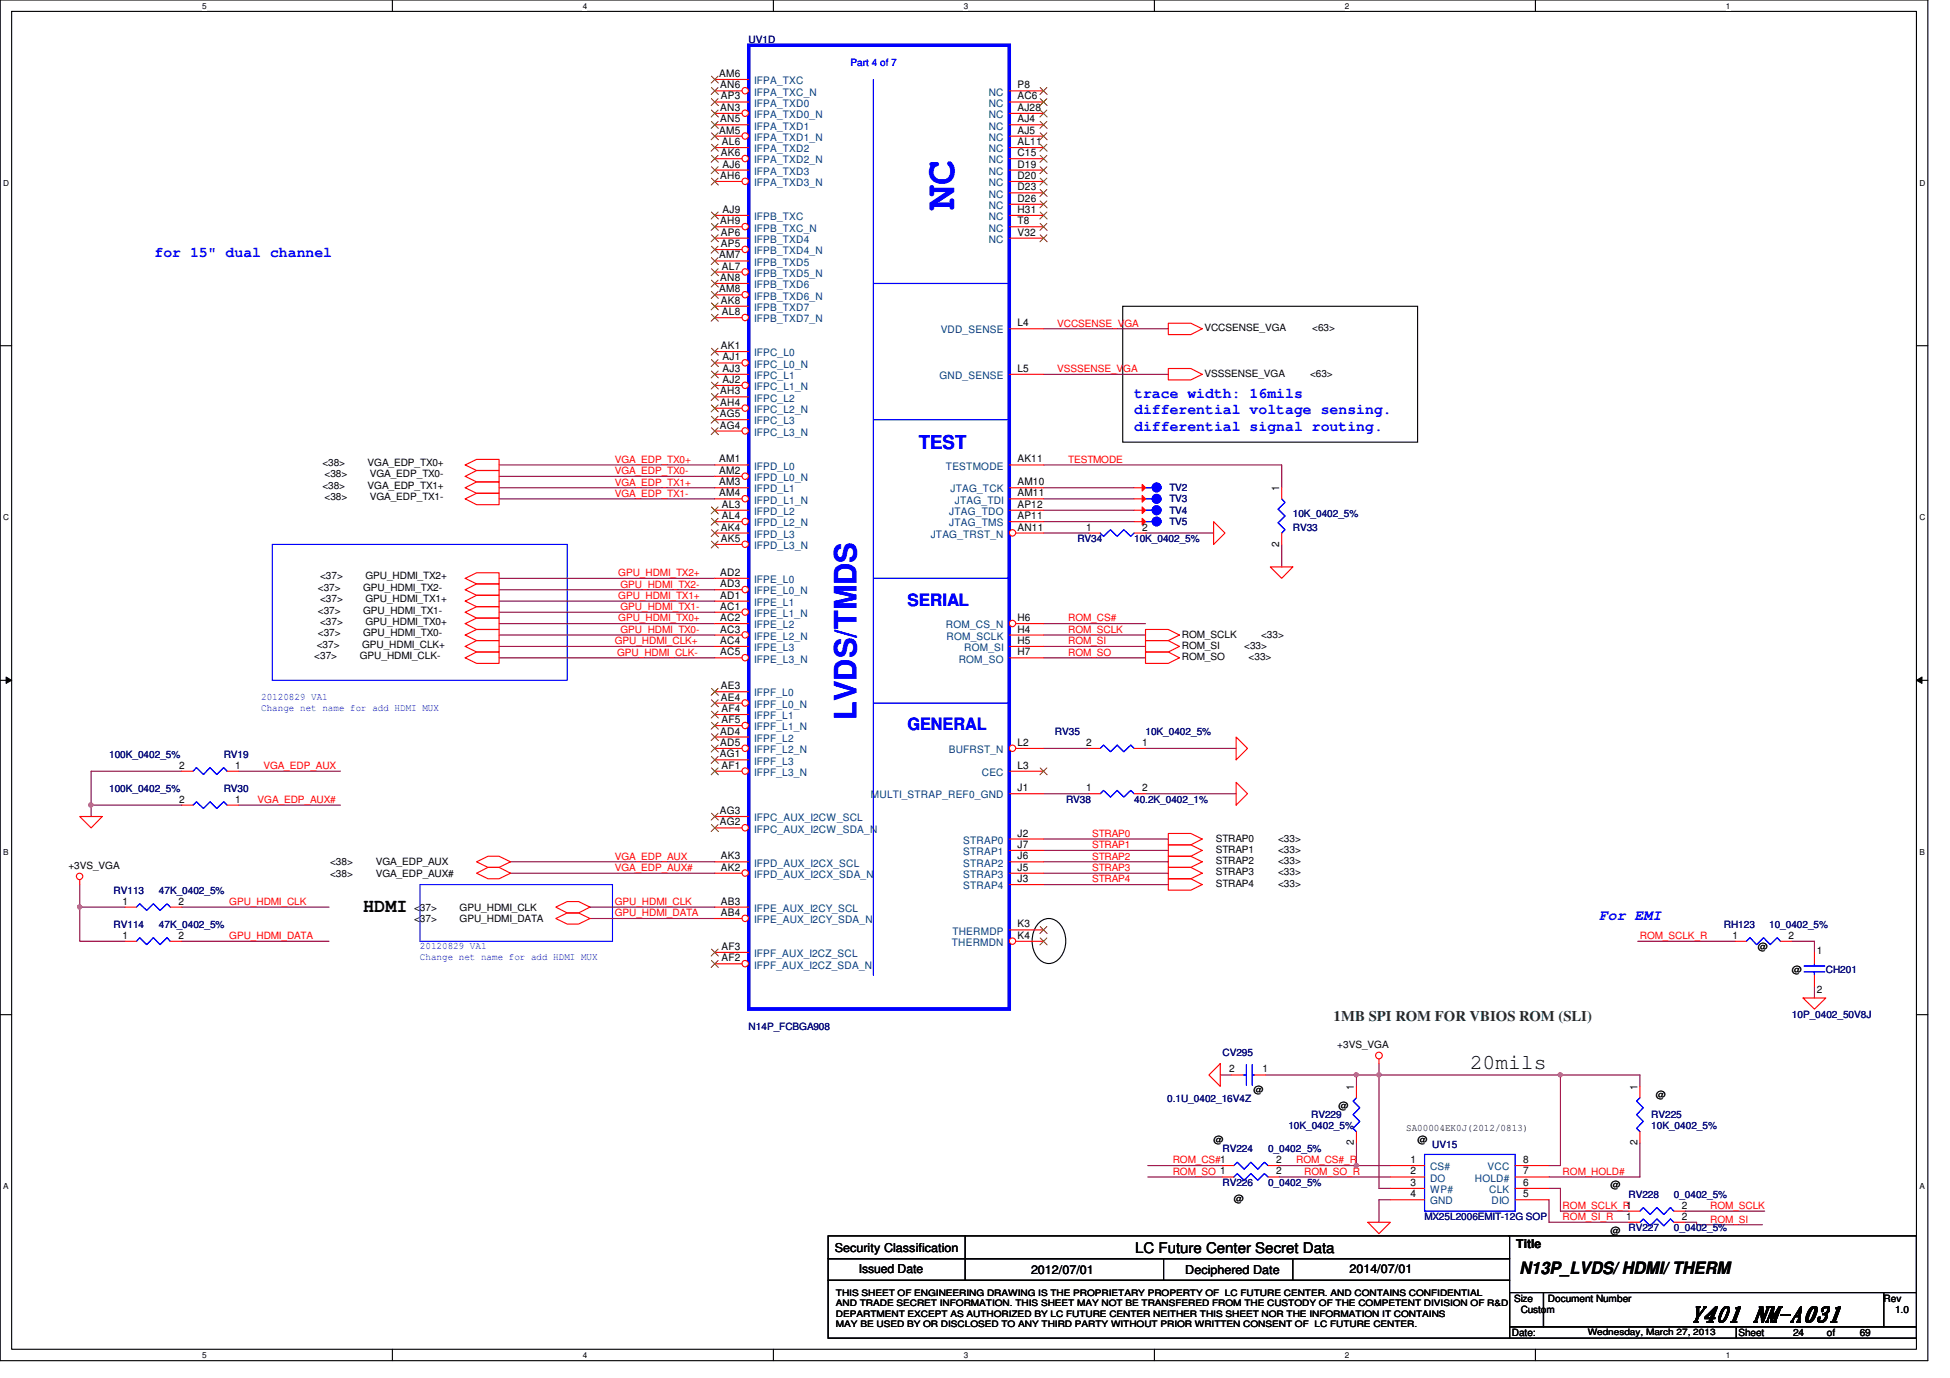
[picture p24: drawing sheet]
<svg xmlns="http://www.w3.org/2000/svg" width="297mm" height="210mm" viewBox="0 0 297 210" stroke-linecap="round" stroke-linejoin="round" font-family="sans-serif">
<defs><g id="words">
<text font-size="6.3" fill="#00f" x="145.4" y="32" transform="rotate(-90 145.4 32)">NC</text>
<text font-size="4.7" fill="#00f" x="130.5" y="109.7" transform="rotate(-90 130.5 109.7)">LVDS/TMDS</text>
<g font-size="3.3">
<text x="223.9" y="162.8">20mils</text>
<text x="257.5" y="201.3">Y401 NM-A031</text>
</g>
<text font-size="2.9" fill="#00f" x="140" y="68.4">TEST</text>
<text font-size="2.9" x="55.3" y="138.9">HDMI</text>
<g font-size="2.6" fill="#00f">
<text x="138.2" y="92.2">SERIAL</text>
<text x="138.2" y="111.3">GENERAL</text>
</g>
<text font-size="2.6" x="231.5" y="194.1">N13P_LVDS/ HDMI/ THERM</text>
<g font-size="2.2" fill="#00f">
<text x="23.5" y="39.2">for 15&quot; dual channel</text>
<text x="172.8" y="60.6">trace width: 16mils</text>
<text x="172.8" y="63.1">differential voltage sensing.</text>
<text x="172.8" y="65.7">differential signal routing.</text>
<text x="243.6" y="140.1">For EMI</text>
</g>
<text font-size="2.2" fill="#008000" x="203.2" y="155.4">1MB SPI ROM FOR VBIOS ROM (SLI)</text>
<text font-size="2.2" x="172.9" y="190.8">LC Future Center Secret Data</text>
<g font-size="1.9">
<text x="127.2" y="190.7">Security Classification</text>
<text x="231" y="190.1">Title</text>
<text x="130.8" y="193.9">Issued Date</text>
<text x="157.1" y="194.1">2012/07/01</text>
<text x="180.5" y="194.1">Deciphered Date</text>
<text x="205.6" y="193.9">2014/07/01</text>
</g>
<g font-size="1.6">
<text x="109.6" y="11.7">AM6</text>
<text x="109.7" y="13.5">AN6</text>
<text x="109.7" y="16.9">AN3</text>
<text x="109.8" y="15.2">AP3</text>
<text x="155" y="13.5">P8</text>
<text x="155" y="15.2">AC6</text>
<text x="155" y="16.9">AJ28</text>
<text x="109.6" y="20.4">AM5</text>
<text x="109.7" y="18.6">AN5</text>
<text x="109.8" y="23.8">AK6</text>
<text x="110" y="22.1">AL6</text>
<text x="155" y="18.6">AJ4</text>
<text x="155" y="20.4">AJ5</text>
<text x="155" y="22.1">AL11</text>
<text x="155" y="23.8">C15</text>
<text x="109.7" y="27.3">AH6</text>
<text x="110.1" y="25.5">AJ6</text>
<text x="155" y="25.5">D19</text>
<text x="155" y="27.3">D20</text>
<text x="155" y="29">D23</text>
<text x="109.7" y="34.2">AH9</text>
<text x="109.8" y="35.9">AP6</text>
<text x="110.1" y="32.4">AJ9</text>
<text x="155" y="30.7">D26</text>
<text x="155" y="32.4">H31</text>
<text x="155" y="34.2">T8</text>
<text x="155" y="35.9">V32</text>
<text x="109.6" y="39.4">AM7</text>
<text x="109.8" y="37.6">AP5</text>
<text x="110" y="41.1">AL7</text>
<text x="109.6" y="44.5">AM8</text>
<text x="109.7" y="42.8">AN8</text>
<text x="109.8" y="46.3">AK8</text>
<text x="109.8" y="53.2">AK1</text>
<text x="110" y="48">AL8</text>
<text x="155" y="49.7">L4</text>
<text x="110.1" y="54.9">AJ1</text>
<text x="110.1" y="56.6">AJ3</text>
<text x="110.1" y="58.3">AJ2</text>
<text x="155" y="56.6">L5</text>
<text x="109.6" y="63.5">AG5</text>
<text x="109.6" y="65.3">AG4</text>
<text x="109.7" y="60.1">AH3</text>
<text x="109.7" y="61.8">AH4</text>
<text x="109.6" y="70.4">AM1</text>
<text x="155" y="70.4">AK11</text>
<text x="109.6" y="72.2">AM2</text>
<text x="109.6" y="73.9">AM3</text>
<text x="109.6" y="75.6">AM4</text>
<text x="110" y="77.3">AL3</text>
<text x="155" y="73.9">AM10</text>
<text x="155" y="75.6">AM11</text>
<text x="155" y="77.3">AP12</text>
<text x="194.9" y="74.8" transform="rotate(-90 194.9 74.8)">1</text>
<text x="109.8" y="82.5">AK5</text>
<text x="109.8" y="80.8">AK4</text>
<text x="110" y="79.1">AL4</text>
<text x="155" y="80.8">AN11</text>
<text x="155" y="79.1">AP11</text>
<text x="165.5" y="80.8">1</text>
<text x="174" y="80.8">2</text>
<text x="194.9" y="83.3" transform="rotate(-90 194.9 83.3)">2</text>
<text x="109.7" y="87.7">AD2</text>
<text x="109.7" y="89.5">AD3</text>
<text x="109.7" y="91.2">AD1</text>
<text x="109.7" y="92.9">AC1</text>
<text x="109.7" y="94.6">AC2</text>
<text x="155" y="94.6">H6</text>
<text x="109.7" y="96.4">AC3</text>
<text x="109.7" y="98.1">AC4</text>
<text x="109.7" y="99.8">AC5</text>
<text x="155" y="98.1">H5</text>
<text x="155" y="99.8">H7</text>
<text x="155" y="96.4">H4</text>
<text x="109.8" y="105">AE3</text>
<text x="109.8" y="106.7">AE4</text>
<text x="109.7" y="111.9">AD4</text>
<text x="109.7" y="113.6">AD5</text>
<text x="109.9" y="108.5">AF4</text>
<text x="109.9" y="110.2">AF5</text>
<text x="155" y="113.6">L2</text>
<text x="165.5" y="113.6">2</text>
<text x="174" y="113.6">1</text>
<text x="27.3" y="117.1">2</text>
<text x="35.8" y="117.1">1</text>
<text x="109.6" y="115.4">AG1</text>
<text x="109.9" y="117.1">AF1</text>
<text x="155" y="117.1">L3</text>
<text x="27.3" y="122.3">2</text>
<text x="35.8" y="122.3">1</text>
<text x="109.6" y="124">AG3</text>
<text x="109.6" y="125.7">AG2</text>
<text x="155" y="120.5">J1</text>
<text x="165.5" y="120.5">1</text>
<text x="174" y="120.5">2</text>
<text x="109.8" y="130.9">AK3</text>
<text x="155" y="127.4">J2</text>
<text x="155" y="129.2">J7</text>
<text x="155" y="130.9">J6</text>
<text x="18.7" y="137.8">1</text>
<text x="27.2" y="137.8">2</text>
<text x="109.8" y="137.8">AB3</text>
<text x="109.8" y="132.6">AK2</text>
<text x="155" y="132.6">J5</text>
<text x="155" y="134.4">J3</text>
<text x="18.7" y="143">1</text>
<text x="27.2" y="143">2</text>
<text x="109.8" y="139.5">AB4</text>
<text x="155" y="141.3">K3</text>
<text x="155" y="143">K4</text>
<text x="263.9" y="143">1</text>
<text x="272.5" y="143">2</text>
<text x="109.9" y="144.7">AF3</text>
<text x="109.9" y="146.4">AF2</text>
<text x="276.8" y="145.2">1</text>
<text x="276.8" y="151.2">2</text>
<text x="187.2" y="163.4">2</text>
<text x="192.3" y="163.4">1</text>
<text x="206.2" y="166" transform="rotate(-90 206.2 166)">1</text>
<text x="249.4" y="166" transform="rotate(-90 249.4 166)">1</text>
<text x="194.4" y="178.9">2</text>
<text x="194.4" y="177.2">2</text>
<text x="206.2" y="174.5" transform="rotate(-90 206.2 174.5)">2</text>
<text x="214.9" y="178.9">2</text>
<text x="214.9" y="177.2">1</text>
<text x="232" y="178.9">7</text>
<text x="232" y="177.2">8</text>
<text x="249.4" y="174.5" transform="rotate(-90 249.4 174.5)">2</text>
<text x="214.9" y="182.4">4</text>
<text x="214.9" y="180.6">3</text>
<text x="232" y="180.6">6</text>
<text x="232" y="182.4">5</text>
<text x="247.7" y="185.8">1</text>
<text x="256.2" y="184.1">2</text>
<text x="256.2" y="185.8">2</text>
</g>
<g font-size="1.6" fill="#004080">
<text x="114.9" y="14.6">IFPA_TXC_N</text>
<text x="114.9" y="12.8">IFPA_TXC</text>
<text x="114.9" y="16.3">IFPA_TXD0</text>
<text x="114.9" y="18">IFPA_TXD0_N</text>
<text x="150.6" y="14.6">NC</text>
<text x="150.6" y="16.3">NC</text>
<text x="150.6" y="18">NC</text>
<text x="114.9" y="19.7">IFPA_TXD1</text>
<text x="114.9" y="21.5">IFPA_TXD1_N</text>
<text x="114.9" y="23.2">IFPA_TXD2</text>
<text x="150.6" y="19.7">NC</text>
<text x="150.6" y="21.5">NC</text>
<text x="150.6" y="23.2">NC</text>
<text x="114.9" y="24.9">IFPA_TXD2_N</text>
<text x="114.9" y="26.6">IFPA_TXD3</text>
<text x="114.9" y="28.4">IFPA_TXD3_N</text>
<text x="150.6" y="24.9">NC</text>
<text x="150.6" y="26.6">NC</text>
<text x="150.6" y="28.4">NC</text>
<text x="114.9" y="33.5">IFPB_TXC</text>
<text x="114.9" y="35.3">IFPB_TXC_N</text>
<text x="150.6" y="30.1">NC</text>
<text x="150.6" y="31.8">NC</text>
<text x="150.6" y="33.5">NC</text>
<text x="150.6" y="35.3">NC</text>
<text x="114.9" y="37">IFPB_TXD4</text>
<text x="114.9" y="38.7">IFPB_TXD4_N</text>
<text x="114.9" y="40.5">IFPB_TXD5</text>
<text x="150.6" y="37">NC</text>
<text x="114.9" y="42.2">IFPB_TXD5_N</text>
<text x="114.9" y="43.9">IFPB_TXD6</text>
<text x="114.9" y="45.6">IFPB_TXD6_N</text>
<text x="114.9" y="47.4">IFPB_TXD7</text>
<text x="114.9" y="49.1">IFPB_TXD7_N</text>
<text x="143.3" y="50.8">VDD_SENSE</text>
<text x="114.9" y="54.3">IFPC_L0</text>
<text x="114.9" y="56">IFPC_L0_N</text>
<text x="114.9" y="57.7">IFPC_L1</text>
<text x="114.9" y="59.4">IFPC_L1_N</text>
<text x="143.1" y="57.7">GND_SENSE</text>
<text x="114.9" y="61.2">IFPC_L2</text>
<text x="114.9" y="62.9">IFPC_L2_N</text>
<text x="114.9" y="64.6">IFPC_L3</text>
<text x="114.9" y="66.4">IFPC_L3_N</text>
<text x="114.9" y="71.5">IFPD_L0</text>
<text x="144.1" y="71.5">TESTMODE</text>
<text x="114.9" y="73.3">IFPD_L0_N</text>
<text x="114.9" y="75">IFPD_L1</text>
<text x="114.9" y="76.7">IFPD_L1_N</text>
<text x="144.8" y="75">JTAG_TCK</text>
<text x="145.5" y="76.7">JTAG_TDI</text>
<text x="114.9" y="80.2">IFPD_L2_N</text>
<text x="114.9" y="83.7">IFPD_L3_N</text>
<text x="114.9" y="78.4">IFPD_L2</text>
<text x="114.9" y="81.9">IFPD_L3</text>
<text x="141.8" y="81.9">JTAG_TRST_N</text>
<text x="144.6" y="78.4">JTAG_TDO</text>
<text x="144.6" y="80.2">JTAG_TMS</text>
<text x="114.9" y="88.8">IFPE_L0</text>
<text x="114.9" y="90.6">IFPE_L0_N</text>
<text x="114.9" y="92.3">IFPE_L1</text>
<text x="114.9" y="94">IFPE_L1_N</text>
<text x="114.9" y="95.7">IFPE_L2</text>
<text x="144.1" y="95.7">ROM_CS_N</text>
<text x="114.9" y="97.5">IFPE_L2_N</text>
<text x="114.9" y="99.2">IFPE_L3</text>
<text x="114.9" y="100.9">IFPE_L3_N</text>
<text x="144.2" y="97.5">ROM_SCLK</text>
<text x="146" y="100.9">ROM_SO</text>
<text x="146.9" y="99.2">ROM_SI</text>
<text x="114.9" y="106.1">IFPF_L0</text>
<text x="114.9" y="107.8">IFPF_L0_N</text>
<text x="114.9" y="109.6">IFPF_L1</text>
<text x="114.9" y="111.3">IFPF_L1_N</text>
<text x="114.9" y="113">IFPF_L2</text>
<text x="114.9" y="114.7">IFPF_L2_N</text>
<text x="114.9" y="116.5">IFPF_L3</text>
<text x="114.9" y="118.2">IFPF_L3_N</text>
<text x="144.5" y="114.7">BUFRST_N</text>
<text x="149.6" y="118.2">CEC</text>
<text x="114.9" y="125.1">IFPC_AUX_I2CW_SCL</text>
<text x="132.7" y="121.6">MULTI_STRAP_REF0_GND</text>
<text x="114.9" y="132">IFPD_AUX_I2CX_SCL</text>
<text x="114.9" y="126.8">IFPC_AUX_I2CW_SDA_N</text>
<text x="146.7" y="128.5">STRAP0</text>
<text x="146.7" y="130.3">STRAP1</text>
<text x="146.7" y="132">STRAP2</text>
<text x="114.9" y="133.7">IFPD_AUX_I2CX_SDA_N</text>
<text x="146.7" y="133.7">STRAP3</text>
<text x="146.7" y="135.5">STRAP4</text>
<text x="114.9" y="138.9">IFPE_AUX_I2CY_SCL</text>
<text x="114.9" y="140.6">IFPE_AUX_I2CY_SDA_N</text>
<text x="145.1" y="142.4">THERMDP</text>
<text x="114.9" y="145.8">IFPF_AUX_I2CZ_SCL</text>
<text x="114.9" y="147.5">IFPF_AUX_I2CZ_SDA_N</text>
<text x="145" y="144.1">THERMDN</text>
<text x="217.8" y="178.3">CS#</text>
<text x="226.6" y="178.3">VCC</text>
<text x="217.8" y="183.5">GND</text>
<text x="217.8" y="181.7">WP#</text>
<text x="217.8" y="180">DO</text>
<text x="224.7" y="180">HOLD#</text>
<text x="226.9" y="181.7">CLK</text>
<text x="227.2" y="183.5">DIO</text>
</g>
<g font-size="1.5" fill="#000080">
<text x="114" y="6.6">UV1D</text>
<text x="178.1" y="74.8">TV2</text>
<text x="178.1" y="76.5">TV3</text>
<text x="164.1" y="82.6">RV34</text>
<text x="172.8" y="82.6">10K_0402_5%</text>
<text x="178.1" y="80">TV5</text>
<text x="178.1" y="78.3">TV4</text>
<text x="196.9" y="80.9">RV33</text>
<text x="196.9" y="78.8">10K_0402_5%</text>
<text x="160.7" y="111.9">RV35</text>
<text x="174.5" y="111.9">10K_0402_5%</text>
<text x="16.6" y="115.4">100K_0402_5%</text>
<text x="34.1" y="115.4">RV19</text>
<text x="16.6" y="120.6">100K_0402_5%</text>
<text x="34.1" y="120.6">RV30</text>
<text x="162.4" y="122.3">RV38</text>
<text x="172.8" y="122.3">40.2K_0402_1%</text>
<text x="17.3" y="136.1">RV113</text>
<text x="24.2" y="136.1">47K_0402_5%</text>
<text x="17.3" y="141.3">RV114</text>
<text x="24.2" y="141.3">47K_0402_5%</text>
<text x="262.6" y="141.3">RH123</text>
<text x="269.5" y="141.3">10_0402_5%</text>
<text x="278.1" y="148.2">CH201</text>
<text x="273" y="155.1">10P_0402_50V8J</text>
<text x="114" y="156.8">N14P_FCBGA908</text>
<text x="186.2" y="160.8">CV295</text>
<text x="177.8" y="167.9">0.1U_0402_16V4Z</text>
<text x="196.3" y="172">10K_0402_5%</text>
<text x="199.7" y="170.3">RV229</text>
<text x="251.5" y="170.3">RV225</text>
<text x="251.5" y="172">10K_0402_5%</text>
<text x="186.2" y="175.5">RV224</text>
<text x="193.2" y="175.5">0_0402_5%</text>
<text x="218.2" y="174.8">UV15</text>
<text x="186.2" y="180.7">RV226</text>
<text x="193.2" y="180.7">0_0402_5%</text>
<text x="217" y="185.9">MX25L2006EMIT-12G SOP</text>
<text x="248.1" y="182.4">RV228</text>
<text x="255" y="182.4">0_0402_5%</text>
<text x="248.1" y="187.6">RV227</text>
<text x="255" y="187.6">0_0402_5%</text>
</g>
<g font-size="1.5" fill="#00f">
<text x="129.6" y="10">Part 4 of 7</text>
<text x="39.8" y="106.6">20120829 VA1</text>
<text x="39.8" y="108.2">Change net name for add HDMI MUX</text>
<text x="64" y="144.6">20120829 VA1</text>
<text x="64" y="146.3">Change net name for add HDMI MUX</text>
</g>
<g font-size="1.5" fill="#f00">
<text x="161" y="49.7">VCCSENSE_VGA</text>
<text x="161" y="56.7">VSSSENSE_VGA</text>
<text x="93.6" y="70.5">VGA_EDP_TX0+</text>
<text x="162.7" y="70.5">TESTMODE</text>
<text x="93.6" y="72.2">VGA_EDP_TX0-</text>
<text x="93.6" y="74">VGA_EDP_TX1+</text>
<text x="93.6" y="75.6">VGA_EDP_TX1-</text>
<text x="94.2" y="87.8">GPU_HDMI_TX2+</text>
<text x="94.5" y="89.5">GPU_HDMI_TX2-</text>
<text x="94.2" y="91.2">GPU_HDMI_TX1+</text>
<text x="94.2" y="94.7">GPU_HDMI_TX0+</text>
<text x="94.5" y="92.9">GPU_HDMI_TX1-</text>
<text x="162.7" y="94.7">ROM_CS#</text>
<text x="93.6" y="98.1">GPU_HDMI_CLK+</text>
<text x="94" y="99.9">GPU_HDMI_CLK-</text>
<text x="94.5" y="96.4">GPU_HDMI_TX0-</text>
<text x="162.7" y="98.1">ROM_SI</text>
<text x="162.7" y="99.9">ROM_SO</text>
<text x="162.7" y="96.4">ROM_SCLK</text>
<text x="40.1" y="117.1">VGA_EDP_AUX</text>
<text x="39.2" y="122.3">VGA_EDP_AUX#</text>
<text x="93.6" y="130.9">VGA_EDP_AUX</text>
<text x="166.4" y="127.5">STRAP0</text>
<text x="166.4" y="130.9">STRAP2</text>
<text x="166.4" y="129.2">STRAP1</text>
<text x="34.9" y="137.8">GPU_HDMI_CLK</text>
<text x="93.6" y="137.8">GPU_HDMI_CLK</text>
<text x="93.6" y="132.7">VGA_EDP_AUX#</text>
<text x="166.4" y="132.7">STRAP3</text>
<text x="166.4" y="134.4">STRAP4</text>
<text x="34.9" y="143">GPU_HDMI_DATA</text>
<text x="93.6" y="139.6">GPU_HDMI_DATA</text>
<text x="249.8" y="143">ROM_SCLK_R</text>
<text x="178.6" y="177.2">ROM_CS#1</text>
<text x="178.6" y="178.9">ROM_SO 1</text>
<text x="197.4" y="177.2">ROM_CS#_R</text>
<text x="198.7" y="178.9">ROM_SO_R</text>
<text x="238" y="178.9">ROM_HOLD#</text>
<text x="238" y="184.1">ROM_SCLK_R1</text>
<text x="238" y="185.8">ROM_SI_R</text>
<text x="260.5" y="184.1">ROM_SCLK</text>
<text x="260.5" y="186.2">ROM_SI</text>
</g>
<g font-size="1.5">
<text x="183.5" y="50.5">VCCSENSE_VGA</text>
<text x="199.9" y="50.5">&lt;63&gt;</text>
<text x="183.5" y="57.4">VSSSENSE_VGA</text>
<text x="199.6" y="57.4">&lt;63&gt;</text>
<text x="49.1" y="71">&lt;38&gt;</text>
<text x="56" y="71">VGA_EDP_TX0+</text>
<text x="49.1" y="74.5">&lt;38&gt;</text>
<text x="49.4" y="72.7">&lt;38&gt;</text>
<text x="49.4" y="76.2">&lt;38&gt;</text>
<text x="56" y="74.5">VGA_EDP_TX1+</text>
<text x="56.3" y="72.7">VGA_EDP_TX0-</text>
<text x="56.3" y="76.2">VGA_EDP_TX1-</text>
<text x="48.8" y="88.3">&lt;37&gt;</text>
<text x="55.7" y="88.3">GPU_HDMI_TX2+</text>
<text x="48.4" y="90">&lt;37&gt;</text>
<text x="48.4" y="93.5">&lt;37&gt;</text>
<text x="48.8" y="91.7">&lt;37&gt;</text>
<text x="48.8" y="95.2">&lt;37&gt;</text>
<text x="55.3" y="90">GPU_HDMI_TX2-</text>
<text x="55.3" y="93.5">GPU_HDMI_TX1-</text>
<text x="55.7" y="91.7">GPU_HDMI_TX1+</text>
<text x="55.7" y="95.2">GPU_HDMI_TX0+</text>
<text x="47.9" y="100.4">&lt;37&gt;</text>
<text x="48.3" y="98.6">&lt;37&gt;</text>
<text x="48.4" y="96.9">&lt;37&gt;</text>
<text x="54.8" y="100.4">GPU_HDMI_CLK-</text>
<text x="55.2" y="98.6">GPU_HDMI_CLK+</text>
<text x="55.3" y="96.9">GPU_HDMI_TX0-</text>
<text x="180" y="98.8">ROM_SI</text>
<text x="180" y="100.5">ROM_SO</text>
<text x="180" y="97.1">ROM_SCLK</text>
<text x="189.5" y="98.8">&lt;33&gt;</text>
<text x="190.2" y="100.5">&lt;33&gt;</text>
<text x="192.1" y="97.1">&lt;33&gt;</text>
<text x="50.3" y="131.8">&lt;38&gt;</text>
<text x="57.2" y="131.8">VGA_EDP_AUX</text>
<text x="185.2" y="128.2">STRAP0</text>
<text x="185.2" y="129.9">STRAP1</text>
<text x="185.2" y="131.7">STRAP2</text>
<text x="194.7" y="128.2">&lt;33&gt;</text>
<text x="194.7" y="129.9">&lt;33&gt;</text>
<text x="194.7" y="131.7">&lt;33&gt;</text>
<text x="10.4" y="132.3">+3VS_VGA</text>
<text x="50.3" y="133.5">&lt;38&gt;</text>
<text x="57.2" y="133.5">VGA_EDP_AUX#</text>
<text x="185.2" y="133.3">STRAP3</text>
<text x="185.2" y="135.1">STRAP4</text>
<text x="194.7" y="133.3">&lt;33&gt;</text>
<text x="194.7" y="135.1">&lt;33&gt;</text>
<text x="63.1" y="140.5">&lt;37&gt;</text>
<text x="63.1" y="138.7">&lt;37&gt;</text>
<text x="70" y="140.5">GPU_HDMI_DATA</text>
<text x="70" y="138.7">GPU_HDMI_CLK</text>
<text x="267.8" y="144.8">@</text>
<text x="273" y="148.2">@</text>
<text x="203.7" y="159.6">+3VS_VGA</text>
<text x="190.9" y="166.5">@</text>
<text x="252.2" y="167.2">@</text>
<text x="203.9" y="169">@</text>
<text x="214.2" y="172.2">SA00004EK0J(2012/0813)</text>
<text x="184.9" y="174.1">@</text>
<text x="215.9" y="174.1">@</text>
<text x="188" y="183.1">@</text>
<text x="245.3" y="181">@</text>
<text x="245.3" y="188">@</text>
<text x="230.3" y="203.5">Date:</text>
<text x="230.6" y="198.3">Size</text>
<text x="231.6" y="200">Custom</text>
<text x="235.8" y="198.3">Document Number</text>
<text x="264.8" y="203.5">Sheet</text>
<text x="273.1" y="203.5">24</text>
<text x="278.3" y="203.5">of</text>
<text x="283.3" y="203.5">69</text>
<text x="286.9" y="198.3">Rev</text>
<text x="288.7" y="200">1.0</text>
</g>
<g font-size="1.4">
<text x="127.3" y="197.4">THIS SHEET OF ENGINEERING DRAWING IS THE PROPRIETARY PROPERTY OF LC FUTURE CENTER. AND CONTAINS CONFIDENTIAL</text>
<text x="127.3" y="199">AND TRADE SECRET INFORMATION. THIS SHEET MAY NOT BE TRANSFERED FROM THE CUSTODY OF THE COMPETENT DIVISION OF R&amp;D</text>
<text x="127.3" y="200.6">DEPARTMENT EXCEPT AS AUTHORIZED BY LC FUTURE CENTER NEITHER THIS SHEET NOR THE INFORMATION IT CONTAINS</text>
<text x="127.3" y="202.1">MAY BE USED BY OR DISCLOSED TO ANY THIRD PARTY WITHOUT PRIOR WRITTEN CONSENT OF LC FUTURE CENTER.</text>
<text x="241.8" y="203.3">Wednesday, March 27, 2013</text>
</g>
<g font-size="1.3">
<text x="30.8" y="1.4">5</text>
<text x="88.8" y="1.4">4</text>
<text x="146.8" y="1.4">3</text>
<text x="204.8" y="1.4">2</text>
<text x="262.9" y="1.4">1</text>
<text x=".5" y="28.3">D</text>
<text x="292.4" y="28.3">D</text>
<text x=".5" y="79.2">C</text>
<text x="292.4" y="79.2">C</text>
<text x=".5" y="130.2">B</text>
<text x="292.4" y="130.2">B</text>
<text x=".5" y="181.1">A</text>
<text x="292.4" y="181.1">A</text>
<text x="30.8" y="206.9">5</text>
<text x="88.8" y="206.9">4</text>
<text x="146.8" y="206.9">3</text>
<text x="204.8" y="206.9">2</text>
<text x="262.9" y="206.9">1</text>
</g>
</g></defs>
<path d="M0 0h293.7v207.3h-293.7zM1.8 1.7h290.1v203.8h-290.1z" fill="none" stroke="#000" stroke-width=".17"/>
<g fill="#fff">
<path d="M30.8 .2h.6v1.4h-.6z"/>
<path d="M30.8 205.7h.6v1.4h-.6z"/>
</g>
<path d="M59.8 0v1.7M59.8 205.5v1.8" fill="none" stroke="#000" stroke-width=".17"/>
<g fill="#fff">
<path d="M88.8 .2h.6v1.4h-.6z"/>
<path d="M88.8 205.7h.6v1.4h-.6z"/>
</g>
<path d="M117.8 0v1.7M117.8 205.5v1.8" fill="none" stroke="#000" stroke-width=".17"/>
<g fill="#fff">
<path d="M146.8 .2h.7v1.4h-.7z"/>
<path d="M146.8 205.7h.7v1.4h-.7z"/>
</g>
<path d="M175.8 0v1.7M175.8 205.5v1.8" fill="none" stroke="#000" stroke-width=".17"/>
<g fill="#fff">
<path d="M204.8 .2h.7v1.4h-.7z"/>
<path d="M204.8 205.7h.7v1.4h-.7z"/>
</g>
<path d="M233.9 0v1.7M233.9 205.5v1.8" fill="none" stroke="#000" stroke-width=".17"/>
<g fill="#fff">
<path d="M262.9 .2h.7v1.4h-.7z"/>
<path d="M262.9 205.7h.7v1.4h-.7z"/>
<path d="M.5 27.2h.9v1.4h-.9z"/>
<path d="M292.4 27.2h.9v1.4h-.9z"/>
<path d="M.5 78.1h.9v1.4h-.9z"/>
<path d="M292.4 78.1h.9v1.4h-.9z"/>
</g>
<path d="M0 52.7h1.8M291.9 52.7h1.8" fill="none" stroke="#000" stroke-width=".17"/>
<g fill="#fff">
<path d="M.5 129.1h.8v1.4h-.8z"/>
<path d="M292.4 129.1h.8v1.4h-.8z"/>
</g>
<path d="M0 103.6h1.8M291.9 103.6h1.8" fill="none" stroke="#000" stroke-width=".17"/>
<path d="M.9 103.1l.9 .5-.9 .5zM291.9 103.6l.9-.5v1z" fill="#000"/>
<path d="M.9 103.1l.9 .5-.9 .5zM291.9 103.6l.9-.5v1z" fill="none" stroke="#000" stroke-width=".15"/>
<g fill="#fff">
<path d="M.5 180h.8v1.4h-.8z"/>
<path d="M292.4 180h.8v1.4h-.8z"/>
</g>
<path d="M171 46.7h44.9v20.7h-44.9zM0 154.6h1.8M158.2 140.7a2.14 2.14 0 0 1 3.6 .5 4 4 0 0 1-.9 5.2 2.13 2.13 0 0 1-3.1-.9 4.3 4.3 0 0 1 .4-4.8zM291.9 154.6h1.8" fill="none" stroke="#000" stroke-width=".17"/>
<path d="M41.5 82.9h44.9v20.7h-44.9zM64 134.7h29.3v8.7h-29.3z" fill="none" stroke="#00f" stroke-width=".17"/>
<g fill="none" stroke="#800040" stroke-width=".17">
<path d="M159 50.1h19M159 57h19M159 77.7h13.8M159 79.5h13.8M159 74.3h13.8M159 76h13.8M159 70.8h36.2v3.5M76 93.3h32.9M76 91.6h32.9M76 89.8h32.9M76 88.1h32.9M76 96.7h32.9"/>
<path d="M76 95h32.9M76 98.5h32.9M159 81.2h6.9M174.5 81.2h10.4M195.2 82.9v3.5M76 100.2h32.9M159 114h6.9M174.5 114h13.8M12.1 138.2v5.2h6.9M27.7 138.2h22.4M89.9 139.9h19M89.9 138.2h19"/>
<path d="M159 120.9h6.9M159 127.8h19M159 131.3h19M159 129.5h19M159 133h19M159 134.7h19M174.5 120.9h13.8M27.7 143.4h22.4"/>
</g>
<circle cx="12.1" cy="138.1" r=".32" fill="#f0f"/>
<circle cx="12.1" cy="138.1" r=".32" fill="none" stroke="#f0f" stroke-width=".17"/>
<path d="M159 98.5h15.5M159 96.7h15.5M159 95h15.5M159 100.2h15.5M12.1 134.7v3.5h6.9M206.6 177.5h5.2" fill="none" stroke="#800040" stroke-width=".17"/>
<circle cx="206.6" cy="177.5" r=".33" fill="#f0f"/>
<circle cx="206.6" cy="177.5" r=".33" fill="none" stroke="#f0f" stroke-width=".17"/>
<path d="M174.8 177.5h11.4M210.1 162v1.7M236 177.5h1.7M237.7 163.7h12.1" fill="none" stroke="#800040" stroke-width=".17"/>
<circle cx="237.7" cy="163.7" r=".32" fill="#f0f"/>
<circle cx="237.7" cy="163.7" r=".32" fill="none" stroke="#f0f" stroke-width=".17"/>
<path d="M206.6 163.7h3.5v17.3M249.8 174.1v5.2M211.8 182.8h-1.7v3.4" fill="none" stroke="#800040" stroke-width=".17"/>
<circle cx="210.1" cy="163.7" r=".33" fill="#f0f"/>
<circle cx="210.1" cy="163.7" r=".33" fill="none" stroke="#f0f" stroke-width=".17"/>
<circle cx="206.6" cy="163.7" r=".32" fill="#f0f"/>
<circle cx="206.6" cy="163.7" r=".32" fill="none" stroke="#f0f" stroke-width=".17"/>
<g fill="none" stroke="#800040" stroke-width=".17">
<path d="M76 72.6h32.9M76 70.8h32.9M76 74.3h32.9M76 76h32.9M13.9 117.5h13.8M36.3 117.5h15.6M27.7 122.6h-13.8v1.8M36.3 122.6h15.6M77.8 133h31.1M77.8 131.3h31.1M249.5 143.4h14.8M273 143.4h3.4v1.7"/>
<path d="M276.4 150.3v1.7M174.8 179.3h11.4M185.9 163.7h1.7M192.8 163.7h13.8v1.8M194.9 179.3h16.9M206.6 174.1v3.4h-11.7M210.1 163.7h27.6v13.8M236 179.3h13.8M249.8 163.7v1.8M210.1 181h1.7M236 181h1.7v3.5h10.4M236 182.8v3.4h12.1"/>
<path d="M256.7 186.2h1.7v.4h10.1M256.7 184.5h12.1"/>
</g>
<circle cx="13.8" cy="122.6" r=".33" fill="#f0f"/>
<circle cx="13.8" cy="122.6" r=".33" fill="none" stroke="#f0f" stroke-width=".17"/>
<path d="M13.9 117.5v5.1" fill="none" stroke="#800040" stroke-width=".17"/>
<g fill="none" stroke="#f00" stroke-width=".17">
<path d="M178 49.2h3.4l1.7 .9-1.7 .9h-3.4zM178 56.1h3.4l1.7 .9-1.7 .9h-3.4zM70.9 70.8l1.7-.8h3.4v1.7h-3.4zM70.9 72.6l1.7-.9h3.4v1.7h-3.4zM70.9 74.3l1.7-.9h3.4v1.7h-3.4zM70.9 76l1.7-.9h3.4v1.8h-3.4zM184.9 79.5l1.7 1.7-1.7 1.7zM70.9 91.6l1.7-.9h3.4v1.7h-3.4zM70.9 95l1.7-.9h3.4v1.8h-3.4zM70.9 89.8l1.7-.9h3.4v1.8h-3.4zM70.9 88.1l1.7-.9h3.4v1.7h-3.4zM70.9 93.3l1.7-.9h3.4v1.7h-3.4z"/>
<path d="M70.9 98.5l1.7-.9h3.4v1.7h-3.4zM70.9 96.7l1.7-.8h3.4v1.7h-3.4zM174.5 97.6h3.5l1.7 .9-1.7 .8h-3.5zM174.5 99.3h3.5l1.7 .9-1.7 .8h-3.5zM174.5 95.9h3.5l1.7 .8-1.7 .9h-3.5zM193.5 86.4h3.4l-1.7 1.7zM70.9 100.2l1.7-.9h3.4v1.7h-3.4zM188.3 119.2l1.7 1.7-1.7 1.7zM188.3 112.3l1.7 1.7-1.7 1.7zM12.1 134v.7M12.1 124.4h3.5l-1.7 1.7zM19 138.2h1.8"/>
<path d="M25.9 138.2h1.8M72.6 131.3l1.7-.9h1.7l1.8 .9-1.8 .8h-1.7zM72.6 133l1.7-.9h1.7l1.8 .9-1.8 .9h-1.7zM84.7 139.9l1.7-.8h1.7l1.8 .8-1.8 .9h-1.7zM84.7 138.2l1.7-.9h1.7l1.8 .9-1.8 .9h-1.7zM178 127h3.4l1.7 .8-1.7 .9h-3.4zM178 128.7h3.4l1.7 .8-1.7 .9h-3.4zM178 130.4h3.4l1.7 .9-1.7 .8h-3.4zM178 132.1h3.4l1.7 .9-1.7 .9h-3.4zM178 133.9h3.4l1.7 .8-1.7 .9h-3.4zM274.7 152h3.4l-1.7 1.7zM185.9 162v3.5l-1.8-1.8z"/>
<path d="M186.2 179.3h1.8M193.2 179.3h1.7M206.6 165.5v1.7M206.6 172.4v1.7M210.1 161.3v.7M208.4 186.2h3.4l-1.7 1.7z"/>
<circle cx="12.1" cy="133.5" r=".49"/>
<circle cx="210.1" cy="160.8" r=".51"/>
</g>
<path d="M126.1 188.3h103.9v3.4h-103.9zM126.1 191.7h103.9v3.3h-103.9zM126.1 195h103.9v8.8h-103.9zM147 188.3v6.7M177.2 191.7v3.3M196.9 191.7v3.3M229.8 188.3h62.1v8.6M230 196.9h5.1v5.2h-5.1zM235.1 196.9h51.8v5.2h-51.8zM286.9 196.9h5v5.2h-5zM230 202.1h34.5v1.7h-34.5zM264.5 202.1h27.4v1.7h-27.4z" fill="none" stroke="#000" stroke-width=".17"/>
<path d="M20.8 138.2l.5-.5 1 1 1.1-1 1 1 1-1 .5 .5M188 179.3l.5-.5 1 1 1-1 1.1 1 1-1 .6 .5M206.6 167.2l-.5 .5 1 1-1 1.1 1 1-1 1.1 .5 .5" fill="none" stroke="#00f" stroke-width=".17"/>
<circle cx="176.2" cy="74.2" r=".68" fill="#00f"/>
<g fill="none" stroke="#00f" stroke-width=".17">
<path d="M174.5 74.3h1"/>
<circle cx="176.2" cy="74.2" r=".68"/>
</g>
<circle cx="176.2" cy="74.2" r=".68" fill="#00f"/>
<g fill="none" stroke="#00f" stroke-width=".17">
<path d="M174.5 74.3h1"/>
<circle cx="176.2" cy="74.2" r=".68"/>
</g>
<path d="M174 73.8l.5 .5-.5 .5z" fill="#f00"/>
<path d="M172.8 74.3h1.7M174 73.8l.5 .5-.5 .5zM195.2 74.3v1.7M195.2 81.2v1.7M248.1 184.5h1.7M255 184.5h1.7" fill="none" stroke="#f00" stroke-width=".17"/>
<path d="M195.2 76l.5 .5-1 1.1 1 1-1 1 1 1.1-.5 .5M249.8 184.5l.5-.6 1.1 1.1 1-1.1 1 1.1 1.1-1.1 .5 .6" fill="none" stroke="#00f" stroke-width=".17"/>
<circle cx="176.2" cy="79.4" r=".67" fill="#00f"/>
<g fill="none" stroke="#00f" stroke-width=".17">
<path d="M174.5 79.5h1"/>
<circle cx="176.2" cy="79.4" r=".67"/>
</g>
<circle cx="176.2" cy="79.4" r=".67" fill="#00f"/>
<g fill="none" stroke="#00f" stroke-width=".17">
<path d="M174.5 79.5h1"/>
<circle cx="176.2" cy="79.4" r=".67"/>
</g>
<path d="M174 79l.5 .5-.5 .5z" fill="#f00"/>
<path d="M172.8 79.5h1.7M174 79l.5 .5-.5 .5zM211.8 179.3h5.2M211.8 177.5h5.2M230.8 177.5h5.2M230.8 179.3h5.2M211.8 182.8h5.2M211.8 181h5.2M230.8 181h5.2M230.8 182.8h5.2" fill="none" stroke="#f00" stroke-width=".17"/>
<path d="M133 12.1v136.4M133 43.2h20.8M133 63.9h20.8M133 88.1h20.8M133 107.1h20.8M217 175.9h13.8v8.6h-13.8z" fill="none" stroke="#00f" stroke-width=".17"/>
<path d="M114 6.9h39.8v146.8h-39.8z" fill="none" stroke="#00f" stroke-width=".51"/>
<circle cx="113.5" cy="13.8" r=".49" fill="#fff"/>
<g fill="none" stroke="#f00" stroke-width=".17">
<path d="M108.9 13.8h4.1M108.9 12.1h5.1M108.9 15.5h5.1M153.8 13.8h5.2M153.8 15.5h5.2M153.8 17.3h5.2M153.8 19h5.2M153.8 20.7h5.2M153.8 22.5h5.2M153.8 24.2h5.2M153.8 25.9h5.2M153.8 27.6h5.2"/>
<path d="M153.8 29.4h5.2M153.8 31.1h5.2M153.8 32.8h5.2M153.8 34.5h5.2"/>
<circle cx="113.5" cy="13.8" r=".49"/>
</g>
<g fill="none" stroke="#804000" stroke-width=".15">
<path d="M108.4 13.3l1 1.1M108.4 11.6l1 1.1M108.4 15l1 1.1M109.4 13.3l-1.1 1.1M109.4 11.6l-1.1 1.1M109.4 15l-1.1 1.1M158.4 13.3l1.1 1.1M158.4 15l1.1 1.1M158.4 16.8l1.1 1M158.4 18.5l1.1 1.1M159.5 13.3l-1.1 1.1M159.5 15l-1.1 1.1"/>
<path d="M159.5 16.8l-1.1 1M159.5 18.5l-1.1 1.1M158.4 20.2l1.1 1.1M158.4 22l1.1 1M158.4 23.7l1.1 1M158.4 25.4l1.1 1.1M158.4 27.1l1.1 1.1M158.4 28.9l1.1 1M158.4 30.6l1.1 1.1M158.4 32.3l1.1 1.1M158.4 34l1.1 1.1M159.5 20.2l-1.1 1.1"/>
<path d="M159.5 22l-1.1 1M159.5 23.7l-1.1 1M159.5 25.4l-1.1 1.1M159.5 27.1l-1.1 1.1M159.5 28.9l-1.1 1M159.5 30.6l-1.1 1.1M159.5 32.3l-1.1 1.1M159.5 34l-1.1 1.1"/>
</g>
<circle cx="113.5" cy="17.2" r=".49" fill="#fff"/>
<g fill="none" stroke="#f00" stroke-width=".17">
<path d="M108.9 17.3h4.1M108.9 19h5.1"/>
<circle cx="113.5" cy="17.2" r=".49"/>
</g>
<path d="M108.4 16.8l1 1M108.4 18.5l1 1.1M109.4 16.8l-1.1 1M109.4 18.5l-1.1 1.1" fill="none" stroke="#804000" stroke-width=".15"/>
<circle cx="113.5" cy="20.7" r=".49" fill="#fff"/>
<g fill="none" stroke="#f00" stroke-width=".17">
<path d="M108.9 20.7h4.1M108.9 22.5h5.1"/>
<circle cx="113.5" cy="20.7" r=".49"/>
</g>
<path d="M108.4 20.2l1 1.1M108.4 22l1 1M109.4 20.2l-1.1 1.1M109.4 22l-1.1 1" fill="none" stroke="#804000" stroke-width=".15"/>
<circle cx="113.5" cy="24.1" r=".49" fill="#fff"/>
<g fill="none" stroke="#f00" stroke-width=".17">
<path d="M108.9 24.2h4.1M108.9 25.9h5.1"/>
<circle cx="113.5" cy="24.1" r=".49"/>
</g>
<path d="M108.4 23.7l1 1M108.4 25.4l1 1.1M109.4 23.7l-1.1 1M109.4 25.4l-1.1 1.1" fill="none" stroke="#804000" stroke-width=".15"/>
<circle cx="113.5" cy="27.6" r=".49" fill="#fff"/>
<g fill="none" stroke="#f00" stroke-width=".17">
<path d="M108.9 27.6h4.1M108.9 32.8h5.1"/>
<circle cx="113.5" cy="27.6" r=".49"/>
</g>
<path d="M108.4 27.1l1 1.1M108.4 32.3l1 1.1M109.4 27.1l-1.1 1.1M109.4 32.3l-1.1 1.1" fill="none" stroke="#804000" stroke-width=".15"/>
<circle cx="113.5" cy="34.5" r=".49" fill="#fff"/>
<g fill="none" stroke="#f00" stroke-width=".17">
<path d="M108.9 34.5h4.1M108.9 36.3h5.1"/>
<circle cx="113.5" cy="34.5" r=".49"/>
</g>
<path d="M108.4 34l1 1.1M108.4 35.8l1 1M109.4 34l-1.1 1.1M109.4 35.8l-1.1 1" fill="none" stroke="#804000" stroke-width=".15"/>
<circle cx="113.5" cy="38" r=".49" fill="#fff"/>
<g fill="none" stroke="#f00" stroke-width=".17">
<path d="M108.9 38h4.1M108.9 39.8h5.1"/>
<circle cx="113.5" cy="38" r=".49"/>
</g>
<path d="M108.4 37.5l1 1.1M108.4 39.2l1 1.1M109.4 37.5l-1.1 1.1M109.4 39.2l-1.1 1.1" fill="none" stroke="#804000" stroke-width=".15"/>
<circle cx="113.5" cy="41.4" r=".49" fill="#fff"/>
<g fill="none" stroke="#f00" stroke-width=".17">
<path d="M108.9 41.4h4.1M108.9 43.2h5.1"/>
<circle cx="113.5" cy="41.4" r=".49"/>
</g>
<path d="M108.4 40.9l1 1.1M108.4 42.7l1 1M109.4 40.9l-1.1 1.1M109.4 42.7l-1.1 1" fill="none" stroke="#804000" stroke-width=".15"/>
<circle cx="113.5" cy="44.9" r=".49" fill="#fff"/>
<g fill="none" stroke="#f00" stroke-width=".17">
<path d="M108.9 44.9h4.1M108.9 46.7h5.1"/>
<circle cx="113.5" cy="44.9" r=".49"/>
</g>
<path d="M108.4 44.4l1 1.1M108.4 46.1l1 1.1M109.4 44.4l-1.1 1.1M109.4 46.1l-1.1 1.1" fill="none" stroke="#804000" stroke-width=".15"/>
<circle cx="113.5" cy="48.4" r=".49" fill="#fff"/>
<g fill="none" stroke="#f00" stroke-width=".17">
<path d="M108.9 48.4h4.1M108.9 53.6h5.1"/>
<circle cx="113.5" cy="48.4" r=".49"/>
</g>
<path d="M108.4 47.9l1 1M108.4 53l1 1.1M109.4 47.9l-1.1 1M109.4 53l-1.1 1.1" fill="none" stroke="#804000" stroke-width=".15"/>
<circle cx="113.5" cy="55.3" r=".49" fill="#fff"/>
<g fill="none" stroke="#f00" stroke-width=".17">
<path d="M108.9 55.3h4.1M108.9 57h5.1"/>
<circle cx="113.5" cy="55.3" r=".49"/>
</g>
<path d="M108.4 54.8l1 1M108.4 56.5l1 1.1M109.4 54.8l-1.1 1M109.4 56.5l-1.1 1.1" fill="none" stroke="#804000" stroke-width=".15"/>
<circle cx="113.5" cy="58.7" r=".49" fill="#fff"/>
<g fill="none" stroke="#f00" stroke-width=".17">
<path d="M108.9 58.7h4.1M108.9 60.5h5.1"/>
<circle cx="113.5" cy="58.7" r=".49"/>
</g>
<path d="M108.4 58.2l1 1.1M108.4 59.9l1 1.1M109.4 58.2l-1.1 1.1M109.4 59.9l-1.1 1.1" fill="none" stroke="#804000" stroke-width=".15"/>
<circle cx="113.5" cy="62.2" r=".49" fill="#fff"/>
<g fill="none" stroke="#f00" stroke-width=".17">
<path d="M108.9 62.2h4.1M108.9 63.9h5.1"/>
<circle cx="113.5" cy="62.2" r=".49"/>
</g>
<path d="M108.4 61.7l1 1M108.4 63.4l1 1.1M109.4 61.7l-1.1 1M109.4 63.4l-1.1 1.1" fill="none" stroke="#804000" stroke-width=".15"/>
<circle cx="113.5" cy="65.6" r=".49" fill="#fff"/>
<g fill="none" stroke="#f00" stroke-width=".17">
<path d="M108.9 65.7h4.1M108.9 70.8h5.1"/>
<circle cx="113.5" cy="65.6" r=".49"/>
</g>
<path d="M108.4 65.2l1 1M109.4 65.2l-1.1 1" fill="none" stroke="#804000" stroke-width=".15"/>
<circle cx="113.5" cy="72.5" r=".49" fill="#fff"/>
<g fill="none" stroke="#f00" stroke-width=".17">
<path d="M108.9 72.6h4.1M108.9 74.3h5.1"/>
<circle cx="113.5" cy="72.5" r=".49"/>
</g>
<circle cx="113.5" cy="76" r=".49" fill="#fff"/>
<g fill="none" stroke="#f00" stroke-width=".17">
<path d="M153.8 36.3h5.2M108.9 76h4.1"/>
<circle cx="113.5" cy="76" r=".49"/>
</g>
<path d="M158.4 35.8l1.1 1M159.5 35.8l-1.1 1" fill="none" stroke="#804000" stroke-width=".15"/>
<circle cx="113.5" cy="79.4" r=".49" fill="#fff"/>
<g fill="none" stroke="#f00" stroke-width=".17">
<path d="M108.9 79.5h4.1"/>
<circle cx="113.5" cy="79.4" r=".49"/>
</g>
<path d="M108.4 79l1 1M109.4 79l-1.1 1" fill="none" stroke="#804000" stroke-width=".15"/>
<circle cx="113.5" cy="82.9" r=".49" fill="#fff"/>
<g fill="none" stroke="#f00" stroke-width=".17">
<path d="M108.9 77.7h5.1M108.9 82.9h4.1M108.9 81.2h5.1M108.9 88.1h5.1"/>
<circle cx="113.5" cy="82.9" r=".49"/>
</g>
<path d="M108.4 77.2l1 1.1M109.4 77.2l-1.1 1.1M108.4 82.4l1 1.1M108.4 80.7l1 1M109.4 82.4l-1.1 1.1M109.4 80.7l-1.1 1" fill="none" stroke="#804000" stroke-width=".15"/>
<circle cx="113.5" cy="89.8" r=".49" fill="#fff"/>
<g fill="none" stroke="#f00" stroke-width=".17">
<path d="M108.9 89.8h4.1M108.9 91.6h5.1"/>
<circle cx="113.5" cy="89.8" r=".49"/>
</g>
<circle cx="113.5" cy="93.2" r=".49" fill="#fff"/>
<g fill="none" stroke="#f00" stroke-width=".17">
<path d="M108.9 93.3h4.1M108.9 95h5.1"/>
<circle cx="113.5" cy="93.2" r=".49"/>
</g>
<circle cx="113.5" cy="96.7" r=".49" fill="#fff"/>
<g fill="none" stroke="#f00" stroke-width=".17">
<path d="M108.9 96.7h4.1M108.9 98.5h5.1"/>
<circle cx="113.5" cy="96.7" r=".49"/>
</g>
<circle cx="113.5" cy="100.2" r=".49" fill="#fff"/>
<g fill="none" stroke="#f00" stroke-width=".17">
<path d="M108.9 100.2h4.1M108.9 105.4h5.1"/>
<circle cx="113.5" cy="100.2" r=".49"/>
</g>
<path d="M108.4 104.9l1 1M109.4 104.9l-1.1 1" fill="none" stroke="#804000" stroke-width=".15"/>
<circle cx="113.5" cy="107.1" r=".49" fill="#fff"/>
<g fill="none" stroke="#f00" stroke-width=".17">
<path d="M108.9 107.1h4.1M108.9 108.8h5.1"/>
<circle cx="113.5" cy="107.1" r=".49"/>
</g>
<path d="M108.4 106.6l1 1.1M108.4 108.3l1 1.1M109.4 106.6l-1.1 1.1M109.4 108.3l-1.1 1.1" fill="none" stroke="#804000" stroke-width=".15"/>
<circle cx="113.5" cy="110.5" r=".49" fill="#fff"/>
<g fill="none" stroke="#f00" stroke-width=".17">
<path d="M108.9 110.5h4.1M108.9 112.3h5.1"/>
<circle cx="113.5" cy="110.5" r=".49"/>
</g>
<path d="M108.4 110l1 1.1M108.4 111.8l1 1M109.4 110l-1.1 1.1M109.4 111.8l-1.1 1" fill="none" stroke="#804000" stroke-width=".15"/>
<circle cx="113.5" cy="114" r=".49" fill="#fff"/>
<g fill="none" stroke="#f00" stroke-width=".17">
<path d="M108.9 114h4.1M108.9 115.7h5.1"/>
<circle cx="113.5" cy="114" r=".49"/>
</g>
<path d="M108.4 113.5l1 1.1M108.4 115.2l1 1.1M109.4 113.5l-1.1 1.1M109.4 115.2l-1.1 1.1" fill="none" stroke="#804000" stroke-width=".15"/>
<circle cx="113.5" cy="117.4" r=".49" fill="#fff"/>
<g fill="none" stroke="#f00" stroke-width=".17">
<path d="M108.9 117.5h4.1M153.8 117.5h5.2M153.8 127.8h5.2M153.8 129.5h5.2M153.8 131.3h5.2M153.8 141.6h5.2"/>
<circle cx="113.5" cy="117.4" r=".49"/>
</g>
<path d="M108.4 117l1 1M109.4 117l-1.1 1M158.4 117l1.1 1M159.5 117l-1.1 1M158.4 141.1l1.1 1.1M159.5 141.1l-1.1 1.1" fill="none" stroke="#804000" stroke-width=".15"/>
<circle cx="154.2" cy="143.4" r=".49" fill="#fff"/>
<g fill="none" stroke="#f00" stroke-width=".17">
<path d="M154.8 143.4h4.2"/>
<circle cx="154.2" cy="143.4" r=".49"/>
</g>
<path d="M158.4 142.9l1.1 1M159.5 142.9l-1.1 1" fill="none" stroke="#804000" stroke-width=".15"/>
<circle cx="154.2" cy="95" r=".49" fill="#fff"/>
<g fill="none" stroke="#f00" stroke-width=".17">
<path d="M153.8 98.5h5.2M153.8 96.7h5.2M154.8 95h4.2M153.8 100.2h5.2M108.9 145.1h5.1"/>
<circle cx="154.2" cy="95" r=".49"/>
</g>
<path d="M108.4 144.6l1 1M109.4 144.6l-1.1 1" fill="none" stroke="#804000" stroke-width=".15"/>
<circle cx="113.5" cy="146.8" r=".49" fill="#fff"/>
<g fill="none" stroke="#f00" stroke-width=".17">
<path d="M108.9 138.2h5.1M108.9 146.8h4.1"/>
<circle cx="113.5" cy="146.8" r=".49"/>
</g>
<path d="M108.4 146.3l1 1.1M109.4 146.3l-1.1 1.1" fill="none" stroke="#804000" stroke-width=".15"/>
<circle cx="113.5" cy="139.9" r=".49" fill="#fff"/>
<g fill="none" stroke="#f00" stroke-width=".17">
<path d="M108.9 139.9h4.1M108.9 131.3h5.1"/>
<circle cx="113.5" cy="139.9" r=".49"/>
</g>
<circle cx="113.5" cy="133" r=".49" fill="#fff"/>
<g fill="none" stroke="#f00" stroke-width=".17">
<path d="M108.9 133h4.1M108.9 124.4h5.1"/>
<circle cx="113.5" cy="133" r=".49"/>
</g>
<path d="M108.4 123.9l1 1M109.4 123.9l-1.1 1" fill="none" stroke="#804000" stroke-width=".15"/>
<circle cx="113.5" cy="126.1" r=".49" fill="#fff"/>
<g fill="none" stroke="#f00" stroke-width=".17">
<path d="M153.8 50.1h5.2M153.8 57h5.2M108.9 126.1h4.1"/>
<circle cx="113.5" cy="126.1" r=".49"/>
</g>
<path d="M108.4 125.6l1 1.1M109.4 125.6l-1.1 1.1" fill="none" stroke="#804000" stroke-width=".15"/>
<circle cx="154.2" cy="114" r=".49" fill="#fff"/>
<g fill="none" stroke="#f00" stroke-width=".17">
<path d="M153.8 70.8h5.2M153.8 74.3h5.2M153.8 76h5.2M153.8 77.7h5.2M153.8 79.5h5.2M154.8 114h4.2M153.8 120.9h5.2"/>
<circle cx="154.2" cy="114" r=".49"/>
</g>
<circle cx="154.2" cy="81.2" r=".49" fill="#fff"/>
<g fill="none" stroke="#f00" stroke-width=".17">
<path d="M154.8 81.2h4.2M165.9 81.2h1.7M172.8 81.2h1.7M153.8 133h5.2M153.8 134.7h5.2M249.8 165.5v1.7M249.8 172.4v1.7"/>
<circle cx="154.2" cy="81.2" r=".49"/>
</g>
<path d="M167.6 81.2l.5 .5 1.1-1 1 1 1-1 1.1 1 .5-.5M249.8 167.2l-.5 .5 1 1-1 1.1 1 1-1 1.1 .5 .5" fill="none" stroke="#00f" stroke-width=".17"/>
<circle cx="176.2" cy="77.7" r=".68" fill="#00f"/>
<g fill="none" stroke="#00f" stroke-width=".17">
<path d="M174.5 77.7h1"/>
<circle cx="176.2" cy="77.7" r=".68"/>
</g>
<circle cx="176.2" cy="77.7" r=".68" fill="#00f"/>
<g fill="none" stroke="#00f" stroke-width=".17">
<path d="M174.5 77.7h1"/>
<circle cx="176.2" cy="77.7" r=".68"/>
</g>
<path d="M174 77.2l.5 .5-.5 .5z" fill="#f00"/>
<path d="M172.8 77.7h1.7M174 77.2l.5 .5-.5 .5z" fill="none" stroke="#f00" stroke-width=".17"/>
<circle cx="176.2" cy="76" r=".68" fill="#00f"/>
<g fill="none" stroke="#00f" stroke-width=".17">
<path d="M174.5 76h1"/>
<circle cx="176.2" cy="76" r=".68"/>
</g>
<circle cx="176.2" cy="76" r=".68" fill="#00f"/>
<g fill="none" stroke="#00f" stroke-width=".17">
<path d="M174.5 76h1"/>
<circle cx="176.2" cy="76" r=".68"/>
</g>
<path d="M174 75.5l.5 .5-.5 .5z" fill="#f00"/>
<g fill="none" stroke="#f00" stroke-width=".17">
<path d="M172.8 76h1.7M174 75.5l.5 .5-.5 .5zM27.7 117.5h1.7M34.6 117.5h1.7M165.9 114h1.7M172.8 114h1.7M27.7 122.6h1.7M34.6 122.6h1.7M165.9 120.9h1.7M172.8 120.9h1.7M19 143.4h1.8M25.9 143.4h1.8"/>
<path d="M264.3 143.4h1.7M271.2 143.4h1.8M276.4 145.1v1.7M276.4 148.5v1.8M186.2 177.5h1.8M187.6 163.7h1.8M191.1 163.7h1.7M193.2 177.5h1.7M248.1 186.2h1.7M255 186.2h1.7"/>
</g>
<g fill="none" stroke="#00f" stroke-width=".17">
<path d="M29.4 117.5l.5-.6 1.1 1.1 1-1.1 1 1.1 1.1-1.1 .5 .6M167.6 114l.5-.5 1.1 1 1-1 1 1 1.1-1 .5 .5M29.4 122.6l.5-.5 1.1 1 1-1 1 1 1.1-1 .5 .5M167.6 120.9l.5-.5 1.1 1 1-1 1 1 1.1-1 .5 .5M20.8 143.4l.5-.6 1 1.1 1.1-1.1 1 1.1 1-1.1 .5 .6M266 143.4l.6-.6 1 1.1 1-1.1 1.1 1.1 1-1.1 .5 .6M274.8 148h3.2M274.8 147.2h3.2M276.4 146.8v.4M276.4 148v.5M188 177.5l.5-.5 1 1.1 1-1.1 1.1 1.1 1-1.1 .6 .5M189.4 163.7h.5"/>
<path d="M189.9 162.2v3.1M190.8 163.7h.3M190.8 162.2v3.1M249.8 186.2l.5-.5 1.1 1 1-1 1 1 1.1-1 .5 .5"/>
</g>
<circle cx="12.1" cy="138.1" r=".32" fill="#f0f"/>
<circle cx="12.1" cy="138.1" r=".32" fill="none" stroke="#f0f" stroke-width=".17"/>
<circle cx="206.6" cy="177.5" r=".33" fill="#f0f"/>
<circle cx="206.6" cy="177.5" r=".33" fill="none" stroke="#f0f" stroke-width=".17"/>
<circle cx="237.7" cy="163.7" r=".32" fill="#f0f"/>
<circle cx="237.7" cy="163.7" r=".32" fill="none" stroke="#f0f" stroke-width=".17"/>
<circle cx="210.1" cy="163.7" r=".33" fill="#f0f"/>
<circle cx="210.1" cy="163.7" r=".33" fill="none" stroke="#f0f" stroke-width=".17"/>
<circle cx="206.6" cy="163.7" r=".32" fill="#f0f"/>
<circle cx="206.6" cy="163.7" r=".32" fill="none" stroke="#f0f" stroke-width=".17"/>
<circle cx="13.8" cy="122.6" r=".33" fill="#f0f"/>
<circle cx="13.8" cy="122.6" r=".33" fill="none" stroke="#f0f" stroke-width=".17"/>
<use href="#words"/>
</svg>
